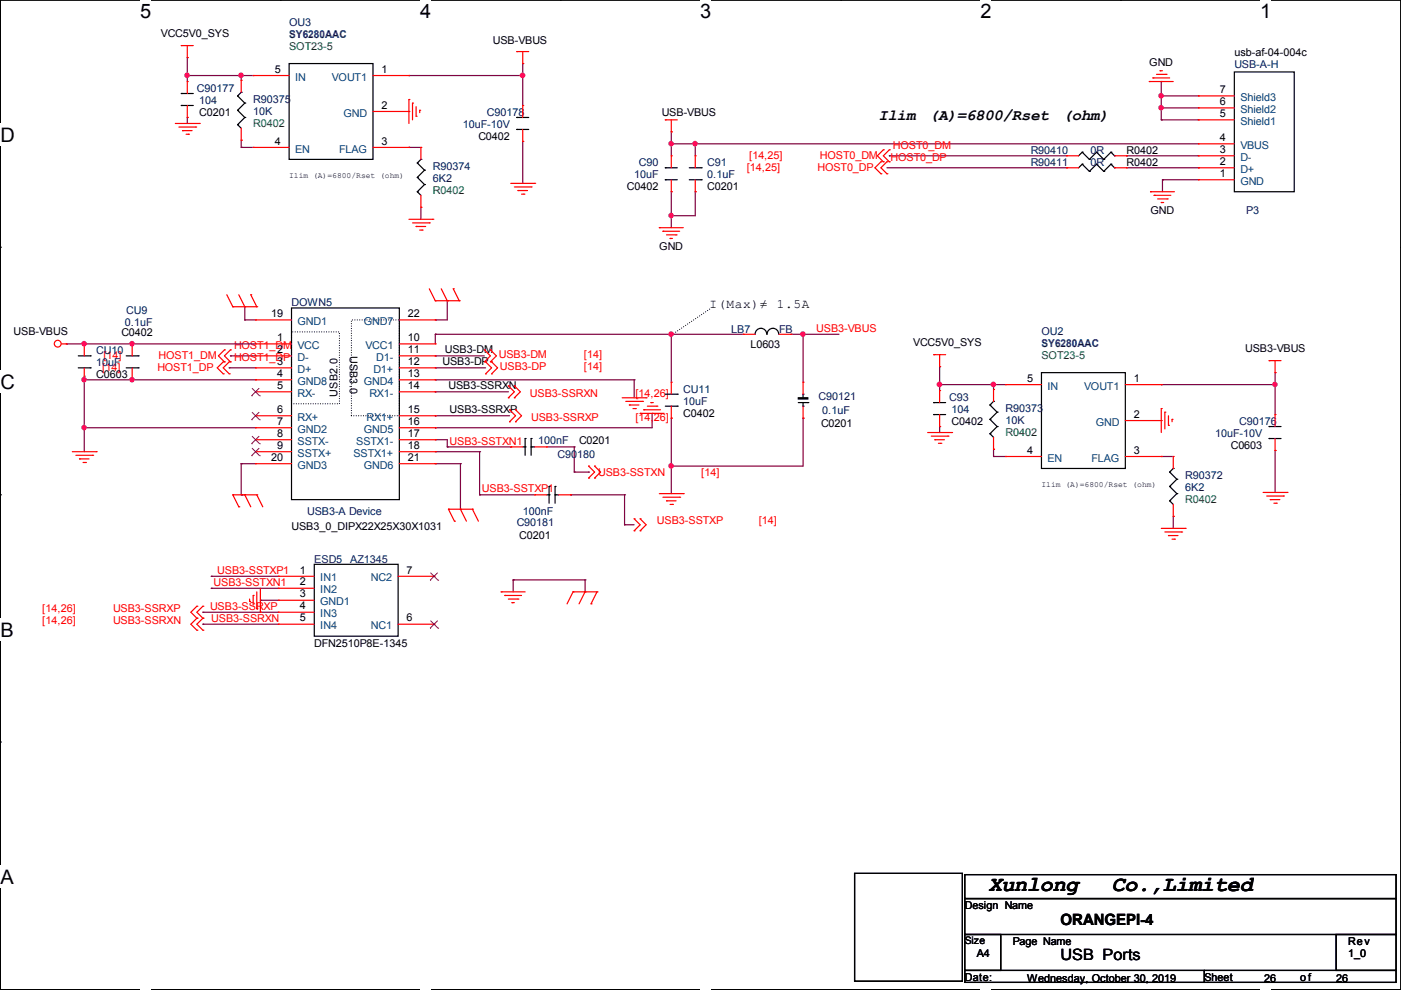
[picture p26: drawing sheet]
<svg xmlns="http://www.w3.org/2000/svg" width="297mm" height="210mm" viewBox="0 0 297 210" stroke-linecap="round" stroke-linejoin="round" font-family="sans-serif">
<defs><g id="words">
<g font-size="4.6">
<text x="209.6" y="189">Xunlong</text>
<text x="235.7" y="189">Co.,Limited</text>
</g>
<g font-size="4.2">
<text x="29.7" y="3.9">5</text>
<text x="89.1" y="3.9">4</text>
<text x="148.4" y="3.9">3</text>
<text x="207.9" y="3.9">2</text>
<text x="267.2" y="3.9">1</text>
<text x=".1" y="30.1">D</text>
<text x=".1" y="82.5">C</text>
<text x=".1" y="135">B</text>
<text x=".1" y="187.4">A</text>
</g>
<g font-size="3.3">
<text x="186.3" y="25.5">Ilim</text>
<text x="197" y="25.5">(A)=6800/Rset</text>
<text x="225.3" y="25.5">(ohm)</text>
<text x="224.9" y="196.1">ORANGEPI-4</text>
<text x="224.9" y="203.6">USB Ports</text>
</g>
<g font-size="2.7">
<text x="150.5" y="65.3">I(Max)≠</text>
<text x="164.7" y="65.3">1.5A</text>
</g>
<g font-size="2.3" fill="#00007f">
<text x="61.3" y="5.5">OU3</text>
<text x="61.3" y="8">SY6280AAC</text>
<text x="261.7" y="14.4">USB-A-H</text>
<text x="41.7" y="19.5">C90177</text>
<text x="42.2" y="22">104</text>
<text x="53.7" y="21.8">R90375</text>
<text x="53.7" y="24.3">10K</text>
<text x="98.1" y="27.1">10uF-10V</text>
<text x="103.2" y="24.6">C90178</text>
<text x="91.8" y="36">R90374</text>
<text x="135.5" y="35.2">C90</text>
<text x="149.9" y="35.2">C91</text>
<text x="218.5" y="35.2">R90411</text>
<text x="218.5" y="32.7">R90410</text>
<text x="231.2" y="35.2">0R</text>
<text x="231.2" y="32.7">0R</text>
<text x="91.8" y="38.5">6K2</text>
<text x="134.5" y="37.8">10uF</text>
<text x="149.9" y="37.8">0.1uF</text>
<text x="264.2" y="45.4">P3</text>
<text x="61.8" y="65">DOWN5</text>
<text x="26.5" y="69">0.1uF</text>
<text x="26.8" y="66.5">CU9</text>
<text x="155" y="70.5">LB7</text>
<text x="165.2" y="70.5">FB</text>
<text x="220.8" y="71">OU2</text>
<text x="20.4" y="75.1">CU10</text>
<text x="20.4" y="77.7">10uF</text>
<text x="220.8" y="73.5">SY6280AAC</text>
<text x="144.9" y="83.2">CU11</text>
<text x="144.9" y="85.8">10uF</text>
<text x="173.6" y="84.8">C90121</text>
<text x="174.3" y="87.8">0.1uF</text>
<text x="201.3" y="85">C93</text>
<text x="201.8" y="87.6">104</text>
<text x="213.2" y="87.3">R90373</text>
<text x="213.2" y="89.8">10K</text>
<text x="114.1" y="94.2">100nF</text>
<text x="257.6" y="92.6">10uF-10V</text>
<text x="262.7" y="90.1">C90176</text>
<text x="118.2" y="97.2">C90180</text>
<text x="251.3" y="101.5">R90372</text>
<text x="251.3" y="104.1">6K2</text>
<text x="65.1" y="109.1">USB3-A Device</text>
<text x="109.6" y="111.4">C90181</text>
<text x="110.8" y="109.1">100nF</text>
<text x="66.6" y="119.3">ESD5</text>
<text x="74.3" y="119.3">AZ1345</text>
</g>
<g font-size="2.3">
<text x="34.1" y="7.8">VCC5V0_SYS</text>
<text x="104.5" y="9.3">USB-VBUS</text>
<text x="261.7" y="11.9">usb-af-04-004c</text>
<text x="58.3" y="15.4">5</text>
<text x="80.9" y="15.4">1</text>
<text x="243.7" y="13.9">GND</text>
<text x="80.9" y="23">2</text>
<text x="258.7" y="22.3">6</text>
<text x="258.7" y="19.7">7</text>
<text x="42.2" y="24.6">C0201</text>
<text x="101.4" y="29.6">C0402</text>
<text x="140.3" y="24.6">USB-VBUS</text>
<text x="258.7" y="29.9">4</text>
<text x="258.7" y="24.8">5</text>
<text x="58.3" y="30.7">4</text>
<text x="80.9" y="30.7">3</text>
<text x="238.8" y="35.2">R0402</text>
<text x="238.8" y="32.7">R0402</text>
<text x="258.7" y="35">2</text>
<text x="258.7" y="32.4">3</text>
<text x="132.9" y="40.3">C0402</text>
<text x="149.9" y="40.3">C0201</text>
<text x="258.7" y="37.5">1</text>
<text x="243.9" y="45.4">GND</text>
<text x="139.8" y="53">GND</text>
<text x="2.9" y="71">USB-VBUS</text>
<text x="25.7" y="71.3">C0402</text>
<text x="57.5" y="67.2">19</text>
<text x="86.4" y="67.2">22</text>
<text x="58.8" y="72.3">1</text>
<text x="58.8" y="77.4">3</text>
<text x="58.8" y="74.9">2</text>
<text x="74.2" y="75.5" transform="rotate(90 74.2 75.5)">USB3.0</text>
<text x="86.4" y="72.3">10</text>
<text x="86.4" y="77.4">12</text>
<text x="86.4" y="74.9">11</text>
<text x="93.8" y="77.5">USB3-DP</text>
<text x="94.3" y="74.9">USB3-DM</text>
<text x="159.1" y="73.8">L0603</text>
<text x="193.6" y="73.3">VCC5V0_SYS</text>
<text x="264" y="74.6">USB3-VBUS</text>
<text x="20.4" y="80.2">C0603</text>
<text x="58.8" y="79.9">4</text>
<text x="58.8" y="82.5">5</text>
<text x="86.4" y="82.5">14</text>
<text x="86.4" y="79.9">13</text>
<text x="95.1" y="82.6">USB3-SSRXN</text>
<text x="217.8" y="81">5</text>
<text x="240.4" y="81">1</text>
<text x="58.8" y="87.6">6</text>
<text x="71.5" y="84.1" transform="rotate(-90 71.5 84.1)">USB2.0</text>
<text x="86.4" y="87.6">15</text>
<text x="95.3" y="87.6">USB3-SSRXP</text>
<text x="144.9" y="88.3">C0402</text>
<text x="240.4" y="88.6">2</text>
<text x="58.8" y="90.1">7</text>
<text x="58.8" y="92.6">8</text>
<text x="58.8" y="95.2">9</text>
<text x="86.4" y="90.1">16</text>
<text x="86.4" y="92.6">17</text>
<text x="86.4" y="95.2">18</text>
<text x="122.8" y="94.2">C0201</text>
<text x="174.1" y="90.6">C0201</text>
<text x="201.8" y="90.1">C0402</text>
<text x="260.9" y="95.2">C0603</text>
<text x="57.5" y="97.7">20</text>
<text x="86.4" y="97.7">21</text>
<text x="217.8" y="96.2">4</text>
<text x="240.4" y="96.2">3</text>
<text x="61.8" y="112.5">USB3_0_DIPX22X25X30X1031</text>
<text x="110.1" y="114.2">C0201</text>
<text x="63.6" y="121.6">1</text>
<text x="63.6" y="124.1">2</text>
<text x="86.2" y="121.6">7</text>
<text x="63.6" y="129.2">4</text>
<text x="63.6" y="131.8">5</text>
<text x="63.6" y="126.7">3</text>
<text x="86.2" y="131.8">6</text>
<text x="66.6" y="137.1">DFN2510P8E-1345</text>
<text x="204.6" y="192.7">Design Name</text>
<text x="207.1" y="202.9">A4</text>
<text x="214.7" y="200.3">Page Name</text>
<text x="285.8" y="200.3">Rev</text>
<text x="285.8" y="202.9">1_0</text>
<text x="204.6" y="208">Date:</text>
<text x="217.8" y="208.2">Wednesday, October 30, 2019</text>
<text x="255.4" y="208">Sheet</text>
<text x="268.1" y="208.2">26</text>
<text x="275.7" y="208">o f</text>
<text x="283.3" y="208.2">26</text>
</g>
<g font-size="2.3" fill="#007f00">
<text x="61.3" y="10.6">SOT23-5</text>
<text x="53.7" y="26.9">R0402</text>
<text x="91.8" y="41.1">R0402</text>
<text x="220.8" y="76.1">SOT23-5</text>
<text x="213.2" y="92.4">R0402</text>
<text x="251.3" y="106.6">R0402</text>
</g>
<g font-size="2.3" fill="#003f7f">
<text x="62.6" y="17.1">IN</text>
<text x="70.4" y="17.1">VOUT1</text>
<text x="263" y="24">Shield2</text>
<text x="263" y="21.4">Shield3</text>
<text x="72.8" y="24.7">GND</text>
<text x="263" y="26.5">Shield1</text>
<text x="62.6" y="32.4">EN</text>
<text x="71.9" y="32.4">FLAG</text>
<text x="263" y="34.1">D-</text>
<text x="263" y="31.6">VBUS</text>
<text x="263" y="39.2">GND</text>
<text x="263" y="36.7">D+</text>
<text x="63.1" y="68.9">GND1</text>
<text x="77.1" y="68.9">GND7</text>
<text x="63.1" y="74">VCC</text>
<text x="63.1" y="76.6">D-</text>
<text x="77.5" y="74">VCC1</text>
<text x="79.8" y="76.6">D1-</text>
<text x="63.1" y="79.1">D+</text>
<text x="63.1" y="81.6">GND8</text>
<text x="77.1" y="81.6">GND4</text>
<text x="79.2" y="79.1">D1+</text>
<text x="222.1" y="82.6">IN</text>
<text x="229.9" y="82.6">VOUT1</text>
<text x="63.1" y="89.3">RX+</text>
<text x="63.1" y="84.2">RX-</text>
<text x="77.7" y="89.3">RX1+</text>
<text x="78.3" y="84.2">RX1-</text>
<text x="63.1" y="91.8">GND2</text>
<text x="63.1" y="94.3">SSTX-</text>
<text x="75.5" y="94.3">SSTX1-</text>
<text x="77.1" y="91.8">GND5</text>
<text x="232.3" y="90.3">GND</text>
<text x="63.1" y="96.9">SSTX+</text>
<text x="63.1" y="99.4">GND3</text>
<text x="74.9" y="96.9">SSTX1+</text>
<text x="77.1" y="99.4">GND6</text>
<text x="222.1" y="97.9">EN</text>
<text x="231.4" y="97.9">FLAG</text>
<text x="67.9" y="123.3">IN1</text>
<text x="67.9" y="125.8">IN2</text>
<text x="78.7" y="123.3">NC2</text>
<text x="67.9" y="130.9">IN3</text>
<text x="67.9" y="128.4">GND1</text>
<text x="67.9" y="133.4">IN4</text>
<text x="78.7" y="133.4">NC1</text>
</g>
<g font-size="2.3" fill="#f00">
<text x="158.8" y="33.7">[14,25]</text>
<text x="173.8" y="33.7">HOST0_DM</text>
<text x="188.8" y="34.2">HOST0_DP</text>
<text x="189.3" y="31.7">HOST0_DM</text>
<text x="158.3" y="36.3">[14,25]</text>
<text x="173.3" y="36.3">HOST0_DP</text>
<text x="173.1" y="70.4">USB3-VBUS</text>
<text x="21.9" y="76.1">[14]</text>
<text x="33.6" y="76.1">HOST1_DM</text>
<text x="49.6" y="74.1">HOST1_DM</text>
<text x="49.6" y="76.6">HOST1_DP</text>
<text x="105.7" y="75.9">USB3-DM</text>
<text x="123.8" y="75.9">[14]</text>
<text x="21.7" y="78.7">[14]</text>
<text x="33.4" y="78.7">HOST1_DP</text>
<text x="106" y="78.4">USB3-DP</text>
<text x="123.8" y="78.4">[14]</text>
<text x="112.4" y="84.3">USB3-SSRXN</text>
<text x="112.6" y="89.3">USB3-SSRXP</text>
<text x="134.7" y="84.3">[14,26]</text>
<text x="134.7" y="89.3">[14,26]</text>
<text x="95.3" y="94.2">USB3-SSTXN1</text>
<text x="126.8" y="101">USB3-SSTXN</text>
<text x="148.7" y="101">[14]</text>
<text x="102.2" y="104.4">USB3-SSTXP1</text>
<text x="139.3" y="111.2">USB3-SSTXP</text>
<text x="160.9" y="111.2">[14]</text>
<text x="45.3" y="124.2">USB3-SSTXN1</text>
<text x="46.1" y="121.7">USB3-SSTXP1</text>
<text x="9" y="129.7">[14,26]</text>
<text x="24" y="129.7">USB3-SSRXP</text>
<text x="44.5" y="129.3">USB3-SSRXP</text>
<text x="44.8" y="131.8">USB3-SSRXN</text>
<text x="9" y="132.3">[14,26]</text>
<text x="24" y="132.3">USB3-SSRXN</text>
</g>
<text font-size="2.2" x="204.6" y="200.3">Size</text>
<g font-size="1.7">
<text x="61.3" y="37.8">Ilim (A)=6800/Rset (ohm)</text>
<text x="220.8" y="103.3">Ilim (A)=6800/Rset (ohm)</text>
</g>
</g></defs>
<path d="M.1 0h296.9v209.8h-296.9z" fill="none" stroke="#000" stroke-width=".25"/>
<g fill="#fff">
<path d="M29.7 0h2.3v4.8h-2.3z"/>
<path d="M29.7 209.8h2.3v.2h-2.3z"/>
</g>
<path d="M59.4 0h.1M59.4 209.8h.1" fill="none" stroke="#000" stroke-width=".25"/>
<g fill="#fff">
<path d="M89.1 0h2.3v4.8h-2.3z"/>
<path d="M89.1 209.8h2.3v.2h-2.3z"/>
</g>
<path d="M118.8 0h.1M118.8 209.8h.1" fill="none" stroke="#000" stroke-width=".25"/>
<g fill="#fff">
<path d="M148.4 0h2.3v4.8h-2.3z"/>
<path d="M148.4 209.8h2.3v.2h-2.3z"/>
</g>
<path d="M178.2 0h.1M178.2 209.8h.1" fill="none" stroke="#000" stroke-width=".25"/>
<g fill="#fff">
<path d="M207.9 0h2.2v4.8h-2.2z"/>
<path d="M207.9 209.8h2.2v.2h-2.2z"/>
</g>
<path d="M237.6 0h.1M237.6 209.8h.1" fill="none" stroke="#000" stroke-width=".25"/>
<g fill="#fff">
<path d="M267.2 0h2.3v4.8h-2.3z"/>
<path d="M267.2 209.8h2.3v.2h-2.3z"/>
<path d="M.1 26.2h2.9v4.7h-2.9z"/>
<path d="M.1 78.6h2.9v4.7h-2.9z"/>
</g>
<path d="M.1 52.4h.1M297 52.4h.1" fill="none" stroke="#000" stroke-width=".25"/>
<path d="M.1 131.1h2.7v4.7h-2.7z" fill="#fff"/>
<path d="M.1 104.9h.1M297 104.9h.1" fill="none" stroke="#000" stroke-width=".25"/>
<path d="M.1 183.5h2.7v4.7h-2.7z" fill="#fff"/>
<g fill="none" stroke="#000" stroke-width=".25">
<path d="M38.4 19.8h.1M38.4 19.8h2.6M51.1 19.6h.1M51.1 19.6l-.7 .7M61.3 13.5h17.8v20.3h-17.8zM261.7 15.3h12.7v25.4h-12.7zM38.4 22.4h.1M38.4 22.4h2.6M50.4 26.4h.1M50.4 23.4h.1M50.4 20.3h.1M50.4 26.4l.7 .8"/>
<path d="M50.4 23.4l1.5 1.5M50.4 20.3l1.5 1.6M51.9 24.9h.1M51.9 21.9h.1M51.9 24.9l-1.5 1.5M51.9 21.9l-1.5 1.5M88.5 37.6h.1M88.5 34.6h.1M88.5 37.6l1.5 1.5M88.5 34.6l1.5 1.5M89.2 33.8h.1M89.2 33.8l-.7 .8"/>
<path d="M90 39.1h.1M90 36.1h.1M90 39.1l-1.5 1.6M90 36.1l-1.5 1.5M109.6 24.9h.1M109.6 27.4h.1M109.6 24.9h2.5M109.6 27.4h2.5M141.1 38.1h.1M141.1 35.6h.1M141.1 38.1h2.5M141.1 35.6h2.5"/>
<path d="M146.1 38.1h2.6M146.1 35.6h2.6M148.7 38.1h.1M148.7 35.6h.1M229.4 34.8h.1M229.4 32.3h.1M229.4 34.8l-.7 .8M229.4 34.8l1.6 1.5M229.4 32.3l-.7 .7M229.4 32.3l1.6 1.5M231 36.3h.1M231 33.8h.1"/>
<path d="M232.5 34.8h.1M232.5 32.3h.1M232.5 34.8l-1.5 1.5M232.5 34.8l1.5 1.5M232.5 32.3l-1.5 1.5M232.5 32.3l1.5 1.5M234 36.3h.1M234 33.8h.1M235.5 34.8h.1M235.5 32.3h.1M235.5 34.8l-1.5 1.5M235.5 34.8l.8 .8"/>
<path d="M235.5 32.3l-1.5 1.5M235.5 32.3l.8 .7M236.3 35.6h.1M236.3 33h.1M88.5 40.7h.1M88.5 40.7l.7 .7M16.6 78h2.5M16.6 75.5h2.5M19.1 78h.1M19.1 75.5h.1M26.8 78h2.5M26.8 75.5h2.5"/>
<path d="M29.3 78h.1M29.3 75.5h.1M61.8 65.3h22.9v40.6h-22.9zM162.6 70.9a1.23 1.23 0 0 0-1.3-1.3 1.23 1.23 0 0 0-1.2 1.3M165.1 70.9a1.23 1.23 0 0 0-1.2-1.3 1.23 1.23 0 0 0-1.3 1.3M220.8 79h17.8v20.3h-17.8zM110.8 94.8h.5M111.3 94.8h.1M111.3 93h.1M111.3 93v3.5M112.6 93h.1M112.6 94.8h.1"/>
<path d="M112.6 94.8h.8M112.6 93v3.5M141.1 86.1h2.5M141.1 83.6h2.5M143.6 86.1h.1M143.6 83.6h.1M169.2 85.4h2.1M170.3 86.1h.1M170.3 83.6h.1M170.3 83.6v.7M170.3 85.4v.7M171.3 85.4h.1"/>
<path d="M198 87.9h.1M198 85.4h.1M198 87.9h2.5M198 85.4h2.5M209.9 92h.1M209.9 88.9h.1M209.9 85.9h.1M209.9 92l.8 .7M209.9 88.9l1.5 1.5M209.9 85.9l1.5 1.5M210.7 85.1h.1M210.7 85.1l-.8 .8"/>
<path d="M211.4 90.4h.1M211.4 87.4h.1M211.4 90.4l-1.5 1.6M211.4 87.4l-1.5 1.5M248.8 99.3h.1M248.8 99.3l-.8 .8M269.1 90.4h.1M269.1 93h.1M269.1 90.4h2.5M269.1 93h2.5M66.6 119.6h17.8v15.3h-17.8zM115.9 104.9h.5"/>
<path d="M116.4 104.9h.1M116.4 103.1h.1M116.4 103.1v3.6M117.7 103.1h.1M117.7 104.9h.1M117.7 104.9h.7M117.7 103.1v3.6M248 106.2h.1M248 103.1h.1M248 100.1h.1M248 106.2l.8 .7M248 103.1l1.5 1.6"/>
<path d="M248 100.1l1.5 1.5M249.5 104.7h.1M249.5 101.6h.1M249.5 104.7l-1.5 1.5M249.5 101.6l-1.5 1.5M.1 157.3h.1M297 157.3h.1M181.2 185.2h22.8v22.8h-22.8zM204.6 185.4h91.4v5.1h-91.4zM204.6 190.5h91.4v7.6h-91.4zM204.6 198.1h7.6v7.7h-7.6zM283.3 198.1h12.7v7.7h-12.7z"/>
<path d="M204.6 205.8h50.8v2.5h-50.8zM255.4 205.8h40.6v2.5h-40.6z"/>
</g>
<path d="M61.8 70.4h10.2v15.2h-10.2zM74.5 67.8h10.2v20.4h-10.2zM142.6 70.9h.1M150.5 65.5l-7.9 5.4" fill="none" stroke="#000" stroke-width=".25" stroke-dasharray="0 .5"/>
<g fill="none" stroke="#7f003f" stroke-width=".25">
<path d="M39.7 12.2h.1M39.7 16h.1M39.7 12.2v5.1M39.7 16h14M51.1 16h.1M51.1 16v1M86.7 16h.1M86.7 16h24.1M110.8 13.5h.1M110.8 16h.1M110.8 13.5v8.9M246.2 17.3h.1"/>
<path d="M246.2 17.3v8.1M39.7 24.9h.1M39.7 24.9v1.3M51.1 31.3h.1M51.1 29.7h.1M51.1 29.7v1.6M51.1 31.3h2.6M86.7 31.3h.1M86.7 31.3h2.5M110.8 30h.1M110.8 30v8.9M142.3 28h.1"/>
<path d="M142.3 30.5h.1M142.3 28v5M142.3 30.5h111.8M147.4 30.5h.1M147.4 30.5v2.5M188 35.6h38.1M188.6 33h.1M188.6 33h37.5M226.1 35.6h.1M238.8 33h.1M238.8 33h15.3M238.8 35.6h15.3"/>
<path d="M246.2 25.4h.1M246.2 22.9h.1M246.2 20.3h.1M246.2 25.4h7.9M246.2 20.3h7.9M246.2 22.9h7.9M246.5 38.1h.1M246.5 38.1v2.6M246.5 38.1h7.6M254.1 35.6h.1M89.2 44h.1M89.2 44v2.5"/>
<path d="M142.3 45.7h.1M142.3 40.7h.1M142.3 40.7v7.6M147.4 40.7h.1M147.4 40.7v5h-5.1M14.1 72.9h.1M14.1 72.9h40.1M17.9 72.9h.1M17.9 79.8h.1M17.9 79.8v16M28 72.9h.1M48.6 78h.1"/>
<path d="M48.6 78h5.6M48.9 75.5h.1M48.9 75.5h5.3M51.9 67.8h.1M51.9 65h.1M51.9 67.8h2.3M51.9 65v2.8M92.3 70.9h.1M92.3 67.8h.1M92.3 75.5h.1M92.3 78h.1M92.3 70.9h65.3"/>
<path d="M92.3 70.9v2M92.3 75.5h10.4M92.3 78h10.7M94.8 63.8h.1M94.8 63.8v4h-2.5M142.3 70.9h.1M142.3 70.9v10.1M167.7 70.9h.1M167.7 70.9h10.2M170.3 70.9h.1M170.3 70.9v10.1M199.2 77.7h.1"/>
<path d="M199.2 77.7v5.1M270.3 79h.1M270.3 79v8.9M17.9 80.5h.1M17.9 90.7h.1M17.9 80.5h36.3M17.9 90.7h36.3M28 80.5h.1M51.1 98.3h.1M51.1 98.3v6.6M51.1 98.3h3.1M92.3 83.1h.1"/>
<path d="M92.3 88.2h.1M92.3 95.8h.1M92.3 80.5h.1M92.3 90.7h.1M92.3 98.3h.1M92.3 93.2h.1M92.3 80.5h42.2M92.3 83.1h15.5M92.3 88.2h15.7M92.3 95.8h9.4M92.3 93.2h2.5v1.6M92.3 98.3h5.3"/>
<path d="M94.8 94.8h.1M94.8 94.8h13.5M97.6 98.3h.1M97.6 98.3v9.7M101.7 95.8h.1M101.7 95.8v9.1M108.3 94.8h.1M115.9 94.8h5.9M121.8 94.8h.1M121.8 94.8v5.3M134.5 80.5h.1M134.5 80.5v3.8"/>
<path d="M138.3 87.6h.1M138.3 87.6v3.1h-46M142.3 98.8h.1M142.3 88.7h.1M142.3 88.7v16M170.3 88.7h.1M170.3 88.7v10.1h-28M199.2 90.4h.1M199.2 81.5h.1M199.2 90.4v1.3M199.2 81.5h14M210.7 81.5h.1"/>
<path d="M210.7 96.8h.1M210.7 95.3h.1M210.7 96.8h2.5M210.7 81.5v1.1M210.7 95.3v1.5M246.2 96.8h.1M246.2 81.5h.1M246.2 96.8h2.6M246.2 81.5h24.1M270.3 95.5h.1M270.3 81.5h.1M270.3 95.5v8.9"/>
<path d="M51.1 104.9h.1M51.1 104.9h.8M101.7 104.9h.1M101.7 104.9h11.7M121 104.9h.1M121 104.9h11.4M121.8 100.1h.1M121.8 100.1h3M124.8 100.1h.1M132.4 104.9h.1M132.4 111.3h.1M132.4 104.9v6.4"/>
<path d="M132.4 111.3h2.1M248.8 109.5h.1M248.8 109.5v2.5M43 129.8h.1M43 132.3h.1M43 129.8h16M43 132.3h16M44.8 124.7h.1M44.8 122.2h.1M44.8 124.7h14.2M44.8 122.2h14.2M55.2 127.3h.1"/>
<path d="M55.2 127.3h3.8M108.8 123h.1M108.8 123v2.5M108.8 123h15.2M124 123h.1M124 123v2.5"/>
</g>
<g fill="#f0f" stroke="#f0f" stroke-width=".25">
<circle cx="17.8" cy="80.5" r=".47"/>
<circle cx="17.8" cy="72.9" r=".47"/>
<circle cx="142.3" cy="98.8" r=".47"/>
<circle cx="142.3" cy="70.8" r=".47"/>
<circle cx="170.2" cy="70.8" r=".47"/>
<circle cx="142.3" cy="30.5" r=".47"/>
<circle cx="142.3" cy="45.7" r=".47"/>
<circle cx="147.4" cy="30.5" r=".47"/>
<circle cx="199.2" cy="81.5" r=".47"/>
<circle cx="270.3" cy="81.5" r=".47"/>
<circle cx="210.6" cy="81.5" r=".47"/>
<circle cx="110.8" cy="16" r=".47"/>
<circle cx="51.1" cy="16" r=".47"/>
<circle cx="39.7" cy="16" r=".47"/>
<circle cx="28" cy="72.9" r=".47"/>
<circle cx="28" cy="80.5" r=".47"/>
<circle cx="17.8" cy="90.6" r=".47"/>
<circle cx="246.2" cy="20.3" r=".47"/>
<circle cx="246.2" cy="22.8" r=".47"/>
</g>
<g fill="none" stroke="#f00" stroke-width=".25">
<path d="M38.4 9.7h.1M38.4 9.7h2.6M39.7 12.2h.1M39.7 17.3h.1M39.7 9.7v2.5M39.7 17.3v2.5M51.1 17h.1M51.1 17v2.6M53.7 16h.1M53.7 16h7.6M79.1 16h7.6M86.7 16h.1"/>
<path d="M109.6 10.9h.1M109.6 10.9h2.5M110.8 13.5h.1M110.8 10.9v2.6M243.7 17.3h.1M243.7 17.3h5.1M244.4 16.5h.1M244.4 16.5h3.6M245.2 15.8h2M246 15h.1M246 15h.5M247.2 15.8h.1"/>
<path d="M37.2 26.2h5M37.9 26.9h3.6M38.7 27.7h.1M38.7 27.7h2M39.5 28.5h.5M39.7 24.9h.1M39.7 22.4v2.5M40 28.5h.1M41.5 26.9h.1M42.2 26.2h.1M51.1 29.7h.1M51.1 27.2v2.5"/>
<path d="M53.7 31.3h.1M53.7 31.3h7.6M79.1 23.6h7.6M79.1 31.3h7.6M86.7 21.1h.1M86.7 23.6h.1M86.7 31.3h.1M86.7 21.1v5.1M87.5 21.9h.1M87.5 21.9v3.5M88.2 24.7h.1M88.2 22.6v2.1"/>
<path d="M89 23.4h.1M89 23.4v.5M89.2 31.3h.1M89.2 31.3v2.5M108.3 38.9h5.1M109.1 39.6h3.5M110.8 22.4h.1M110.8 30h.1M110.8 22.4v2.5M110.8 27.4v2.6M112.6 39.6h.1M113.4 38.9h.1"/>
<path d="M141.1 25.4h.1M141.1 25.4h2.5M142.3 28h.1M142.3 33h.1M142.3 25.4v2.6M142.3 33v2.6M142.3 38.1v2.6M147.4 33h.1M147.4 33v2.6M147.4 38.1v2.6M186.8 36.8h.1M186.8 34.3h.1"/>
<path d="M186.8 34.3l-1.3 1.3 1.3 1.2M187.3 34.3h.1M187.3 31.8h.1M187.3 31.8l-1.3 1.2 1.3 1.3M188 36.8h.1M188 34.3h.1M188 34.3l-1.2 1.3 1.2 1.2M188.6 34.3h.1M188.6 31.8h.1M188.6 31.8l-1.3 1.2 1.3 1.3M226.1 35.6h.1M226.1 33h.1"/>
<path d="M226.1 35.6h2.6M226.1 33h2.6M236.3 35.6h2.5M236.3 33h2.5M238.8 35.6h.1M238.8 33h.1M254.1 38.1h.1M254.1 35.6h.1M254.1 33h.1M254.1 30.5h.1M254.1 25.4h.1M254.1 22.9h.1"/>
<path d="M254.1 20.3h.1M254.1 25.4h7.6M254.1 35.6h7.6M254.1 33h7.6M254.1 38.1h7.6M254.1 30.5h7.6M254.1 22.9h7.6M254.1 20.3h7.6M86.7 46.5h5.1M87.5 47.3h3.5M88.2 48h.1M88.2 48h2.1"/>
<path d="M89 48.8h.5M89.2 44h.1M89.2 41.4v2.6M89.5 48.8h.1M91 47.3h.1M91.8 46.5h.1M109.8 40.4h.1M109.8 40.4h2M110.6 41.2h.5M111.1 41.2h.1M139.8 48.3h.1M139.8 48.3h5.1"/>
<path d="M140.5 49h.1M140.5 49h3.6M141.3 49.8h2M142.1 50.6h.1M142.1 50.6h.5M142.3 40.7h.1M143.3 49.8h.1M147.4 40.7h.1M243.9 40.7h.1M243.9 40.7h5.1M244.7 41.4h.1M244.7 41.4h3.5"/>
<path d="M245.4 42.2h2.1M246.2 42.9h.1M246.2 42.9h.5M247.5 42.2h.1M13 72.9h1.1M14.1 72.9h.1M17.9 72.9h.1M17.9 72.9v2.6M17.9 78v2.5M28 72.9h.1M28 72.9v2.6M28 78v2.5"/>
<path d="M47.3 79.3h.1M47.3 76.7h.1M47.3 76.7l-1.2 1.3 1.2 1.3M47.6 76.7h.1M47.6 74.2h.1M47.6 74.2l-1.3 1.3 1.3 1.2M48.1 62.5l1.3 2.5M48.6 79.3h.1M48.6 76.7h.1M48.6 76.7l-1.3 1.3 1.3 1.3M48.9 76.7h.1M48.9 74.2h.1"/>
<path d="M48.9 74.2l-1.3 1.3 1.3 1.2M49.4 65h.1M49.4 65h5M50.6 62.5l1.3 2.5M51.9 65h.1M53.2 62.5h.1M53.2 62.5l1.2 2.5M54.2 67.8h.1M54.2 72.9h.1M54.2 78h.1M54.2 75.5h.1M54.2 72.9h7.6"/>
<path d="M54.2 67.8h7.6M54.2 78h7.6M54.2 75.5h7.6M54.4 65h.1M84.7 72.9h7.6M84.7 67.8h7.6M84.7 78h7.6M84.7 75.5h7.6M91 61.2l1.3 2.6M92.3 63.8h.1M92.3 67.8h.1M92.3 72.9h.1"/>
<path d="M92.3 78h.1M92.3 75.5h.1M92.3 63.8h5.1M93.6 61.2l1.2 2.6M94.8 63.8h.1M96.1 61.2h.1M96.1 61.2l1.3 2.6M97.4 63.8h.1M102.7 74.2h.1M102.7 76.7h.1M102.7 74.2l1.3 1.3-1.3 1.2M103 76.7h.1"/>
<path d="M103 79.3h.1M103 76.7l1.2 1.3-1.2 1.3M104 74.2h.1M104 76.7h.1M104 74.2l1.2 1.3-1.2 1.2M104.2 76.7h.1M104.2 79.3h.1M104.2 76.7l1.3 1.3-1.3 1.3M157.6 70.9h.1M157.6 70.9h2.5M165.2 70.9h2.5M167.7 70.9h.1"/>
<path d="M198 75.2h.1M198 75.2h2.5M199.2 77.7h.1M199.2 75.2v2.5M269.1 76.5h.1M269.1 76.5h2.5M270.3 79h.1M270.3 76.5v2.5M15.3 95.8h5.1M16.1 96.5h3.5M16.8 97.3h.1M16.8 97.3h2.1"/>
<path d="M17.6 98.1h.5M17.9 80.5h.1M18.1 98.1h.1M19.6 96.5h.1M20.4 95.8h.1M28 80.5h.1M54.2 88.2h.1M54.2 80.5h.1M54.2 83.1h.1M54.2 90.7h.1M54.2 93.2h.1M54.2 95.8h.1"/>
<path d="M54.2 98.3h.1M54.2 95.8h7.6M54.2 93.2h7.6M54.2 88.2h7.6M54.2 80.5h7.6M54.2 83.1h7.6M54.2 90.7h7.6M54.2 98.3h7.6M84.7 95.8h7.6M84.7 93.2h7.6M84.7 88.2h7.6M84.7 80.5h7.6"/>
<path d="M84.7 83.1h7.6M84.7 90.7h7.6M84.7 98.3h7.6M92.3 83.1h.1M92.3 88.2h.1M92.3 80.5h.1M92.3 90.7h.1M92.3 93.2h.1M92.3 95.8h.1M92.3 98.3h.1M107.8 81.8h.1M107.8 84.3h.1"/>
<path d="M107.8 81.8l1.3 1.3-1.3 1.2M108 86.9h.1M108 89.4h.1M108 86.9l1.3 1.3-1.3 1.2M108.3 94.8h.1M108.3 94.8h2.5M109.1 81.8h.1M109.1 84.3h.1M109.1 81.8l1.2 1.3-1.2 1.2M109.3 86.9h.1M109.3 89.4h.1M109.3 86.9l1.3 1.3-1.3 1.2"/>
<path d="M113.4 94.8h2.5M115.9 94.8h.1M124.8 98.8h.1M124.8 98.8l1.3 1.3-1.3 1.3M126.1 98.8h.1M126.1 98.8l1.2 1.3-1.2 1.3M131.9 84.3h5.1M132.7 85.1h3.5M133.4 85.9h.1M133.4 85.9h2.1M134.2 86.6h.5M134.7 86.6h.1"/>
<path d="M135.7 87.6h.1M135.7 87.6h5.1M136.2 85.1h.1M136.5 86.9h.1M136.5 86.9h3.5M137 84.3h.1M137.2 86.1h2.1M138 85.4h.1M138 85.4h.5M139.3 86.1h.1M142.3 88.7h.1M142.3 81h.1"/>
<path d="M142.3 81v2.6M142.3 86.1v2.6M170.3 81h.1M170.3 88.7h.1M170.3 81v2.6M170.3 86.1v2.6M196.7 91.7h5.1M197.4 92.5h3.6M198.2 93.2h.1M198.2 93.2h2M199 94h.5M199.2 90.4h.1"/>
<path d="M199.2 82.8h.1M199.2 82.8v2.6M199.2 87.9v2.5M199.5 94h.1M201 92.5h.1M201.8 91.7h.1M210.7 95.3h.1M210.7 82.6h.1M210.7 82.6v2.5M210.7 92.7v2.6M213.2 81.5h.1M213.2 96.8h.1"/>
<path d="M213.2 81.5h7.6M213.2 96.8h7.6M238.6 81.5h7.6M238.6 89.2h7.6M238.6 96.8h7.6M246.2 86.6h.1M246.2 81.5h.1M246.2 89.2h.1M246.2 96.8h.1M246.2 86.6v5.1M247 87.4h.1M247 87.4v3.5"/>
<path d="M247.7 90.2h.1M247.7 88.2v2M248.5 88.9h.1M248.5 88.9v.5M248.8 96.8h.1M248.8 96.8v2.5M270.3 87.9h.1M270.3 95.5h.1M270.3 87.9v2.5M270.3 93v2.5M49.4 104.9h.1M49.4 104.9h5"/>
<path d="M49.4 104.9l1.2 2.6M50.6 107.5h.1M51.9 104.9h.1M51.9 104.9l1.3 2.6M54.4 104.9h.1M54.4 104.9l1.3 2.6M95.1 108h.1M95.1 108h5.1M95.1 108l1.3 2.5M96.4 110.5h.1M97.6 108h.1M97.6 108l1.3 2.5"/>
<path d="M100.2 108h.1M100.2 108l1.2 2.5M113.4 104.9h.1M113.4 104.9h2.5M118.4 104.9h2.6M121 104.9h.1M124.8 101.4h.1M126.1 101.4h.1M134.5 110h.1M134.5 112.5h.1M134.5 110l1.2 1.3-1.2 1.2M135.7 110h.1"/>
<path d="M135.7 112.5h.1M135.7 110l1.3 1.3-1.3 1.2M139.8 104.7h5.1M140.5 105.4h3.6M141.3 106.2h.1M141.3 106.2h2M142.1 106.9h.5M142.6 106.9h.1M144.1 105.4h.1M144.9 104.7h.1M246.2 112h5.1M247 112.8h3.5"/>
<path d="M247.7 113.6h.1M247.7 113.6h2.1M248.5 114.3h.5M248.8 109.5h.1M248.8 106.9v2.6M249 114.3h.1M250.5 112.8h.1M251.3 112h.1M267.8 104.4h5.1M268.6 105.2h3.5M269.3 105.9h.1M269.3 105.9h2.1"/>
<path d="M270.1 106.7h.5M270.6 106.7h.1M272.1 105.2h.1M272.9 104.4h.1M41.7 128.5h.1M41.7 131.1h.1M41.7 133.6h.1M41.7 128.5l-1.2 1.3 1.2 1.3M41.7 131.1l-1.2 1.2 1.2 1.3M43 128.5h.1M43 131.1h.1M43 133.6h.1"/>
<path d="M43 128.5l-1.3 1.3 1.3 1.3M43 131.1l-1.3 1.2 1.3 1.3M52.9 127.5h.1M52.9 127v.5M53.7 126.3h.1M53.7 126.3v2M54.4 129h.1M54.4 125.5v3.5M55.2 129.8h.1M55.2 124.7v5.1M59 122.2h.1M59 124.7h.1"/>
<path d="M59 129.8h.1M59 132.3h.1M59 127.3h.1M59 122.2h7.6M59 124.7h7.6M59 129.8h7.6M59 132.3h7.6M59 127.3h7.6M84.4 122.2h7.6M84.4 132.3h7.6M92 122.2h.1M92 132.3h.1"/>
<path d="M106.3 125.5h.1M106.3 125.5h5M107 126.3h.1M107 126.3h3.6M107.8 127h2M108.5 127.8h.1M108.5 127.8h.6M109.8 127h.1M121.5 125.5h.1M121.5 125.5l-1.3 2.5M121.5 125.5h5.1M124 125.5h.1"/>
<path d="M124 125.5l-1.2 2.5M125.3 128h.1M126.6 125.5h.1M126.6 125.5l-1.3 2.5"/>
<circle cx="12.2" cy="72.9" r=".72"/>
</g>
<path d="M169.2 84.3h2.1v.3h-2.1z" fill-rule="evenodd" fill="#000" stroke="#000" stroke-width=".25"/>
<g fill="none" stroke="#7f3f00" stroke-width=".21">
<path d="M53.3 89h.1M53.3 83.9h.1M53.3 94.1h.1M53.3 96.6h.1M53.4 87.4l1.6 1.6M53.4 82.3l1.6 1.6M53.4 92.5l1.6 1.6M53.4 95l1.6 1.6M54.9 87.4l-1.6 1.6M54.9 82.3l-1.6 1.6M54.9 92.5l-1.6 1.6M54.9 95l-1.6 1.6"/>
<path d="M55 89h.1M55 83.9h.1M55 94.1h.1M55 96.6h.1M91.2 123h.1M91.2 133.2h.1M91.3 121.4l1.6 1.6M91.3 131.6l1.6 1.6M92.8 121.4l-1.6 1.6M92.8 131.6l-1.6 1.6M92.9 123h.1M92.9 133.2h.1"/>
</g>
<use href="#words"/>
</svg>
